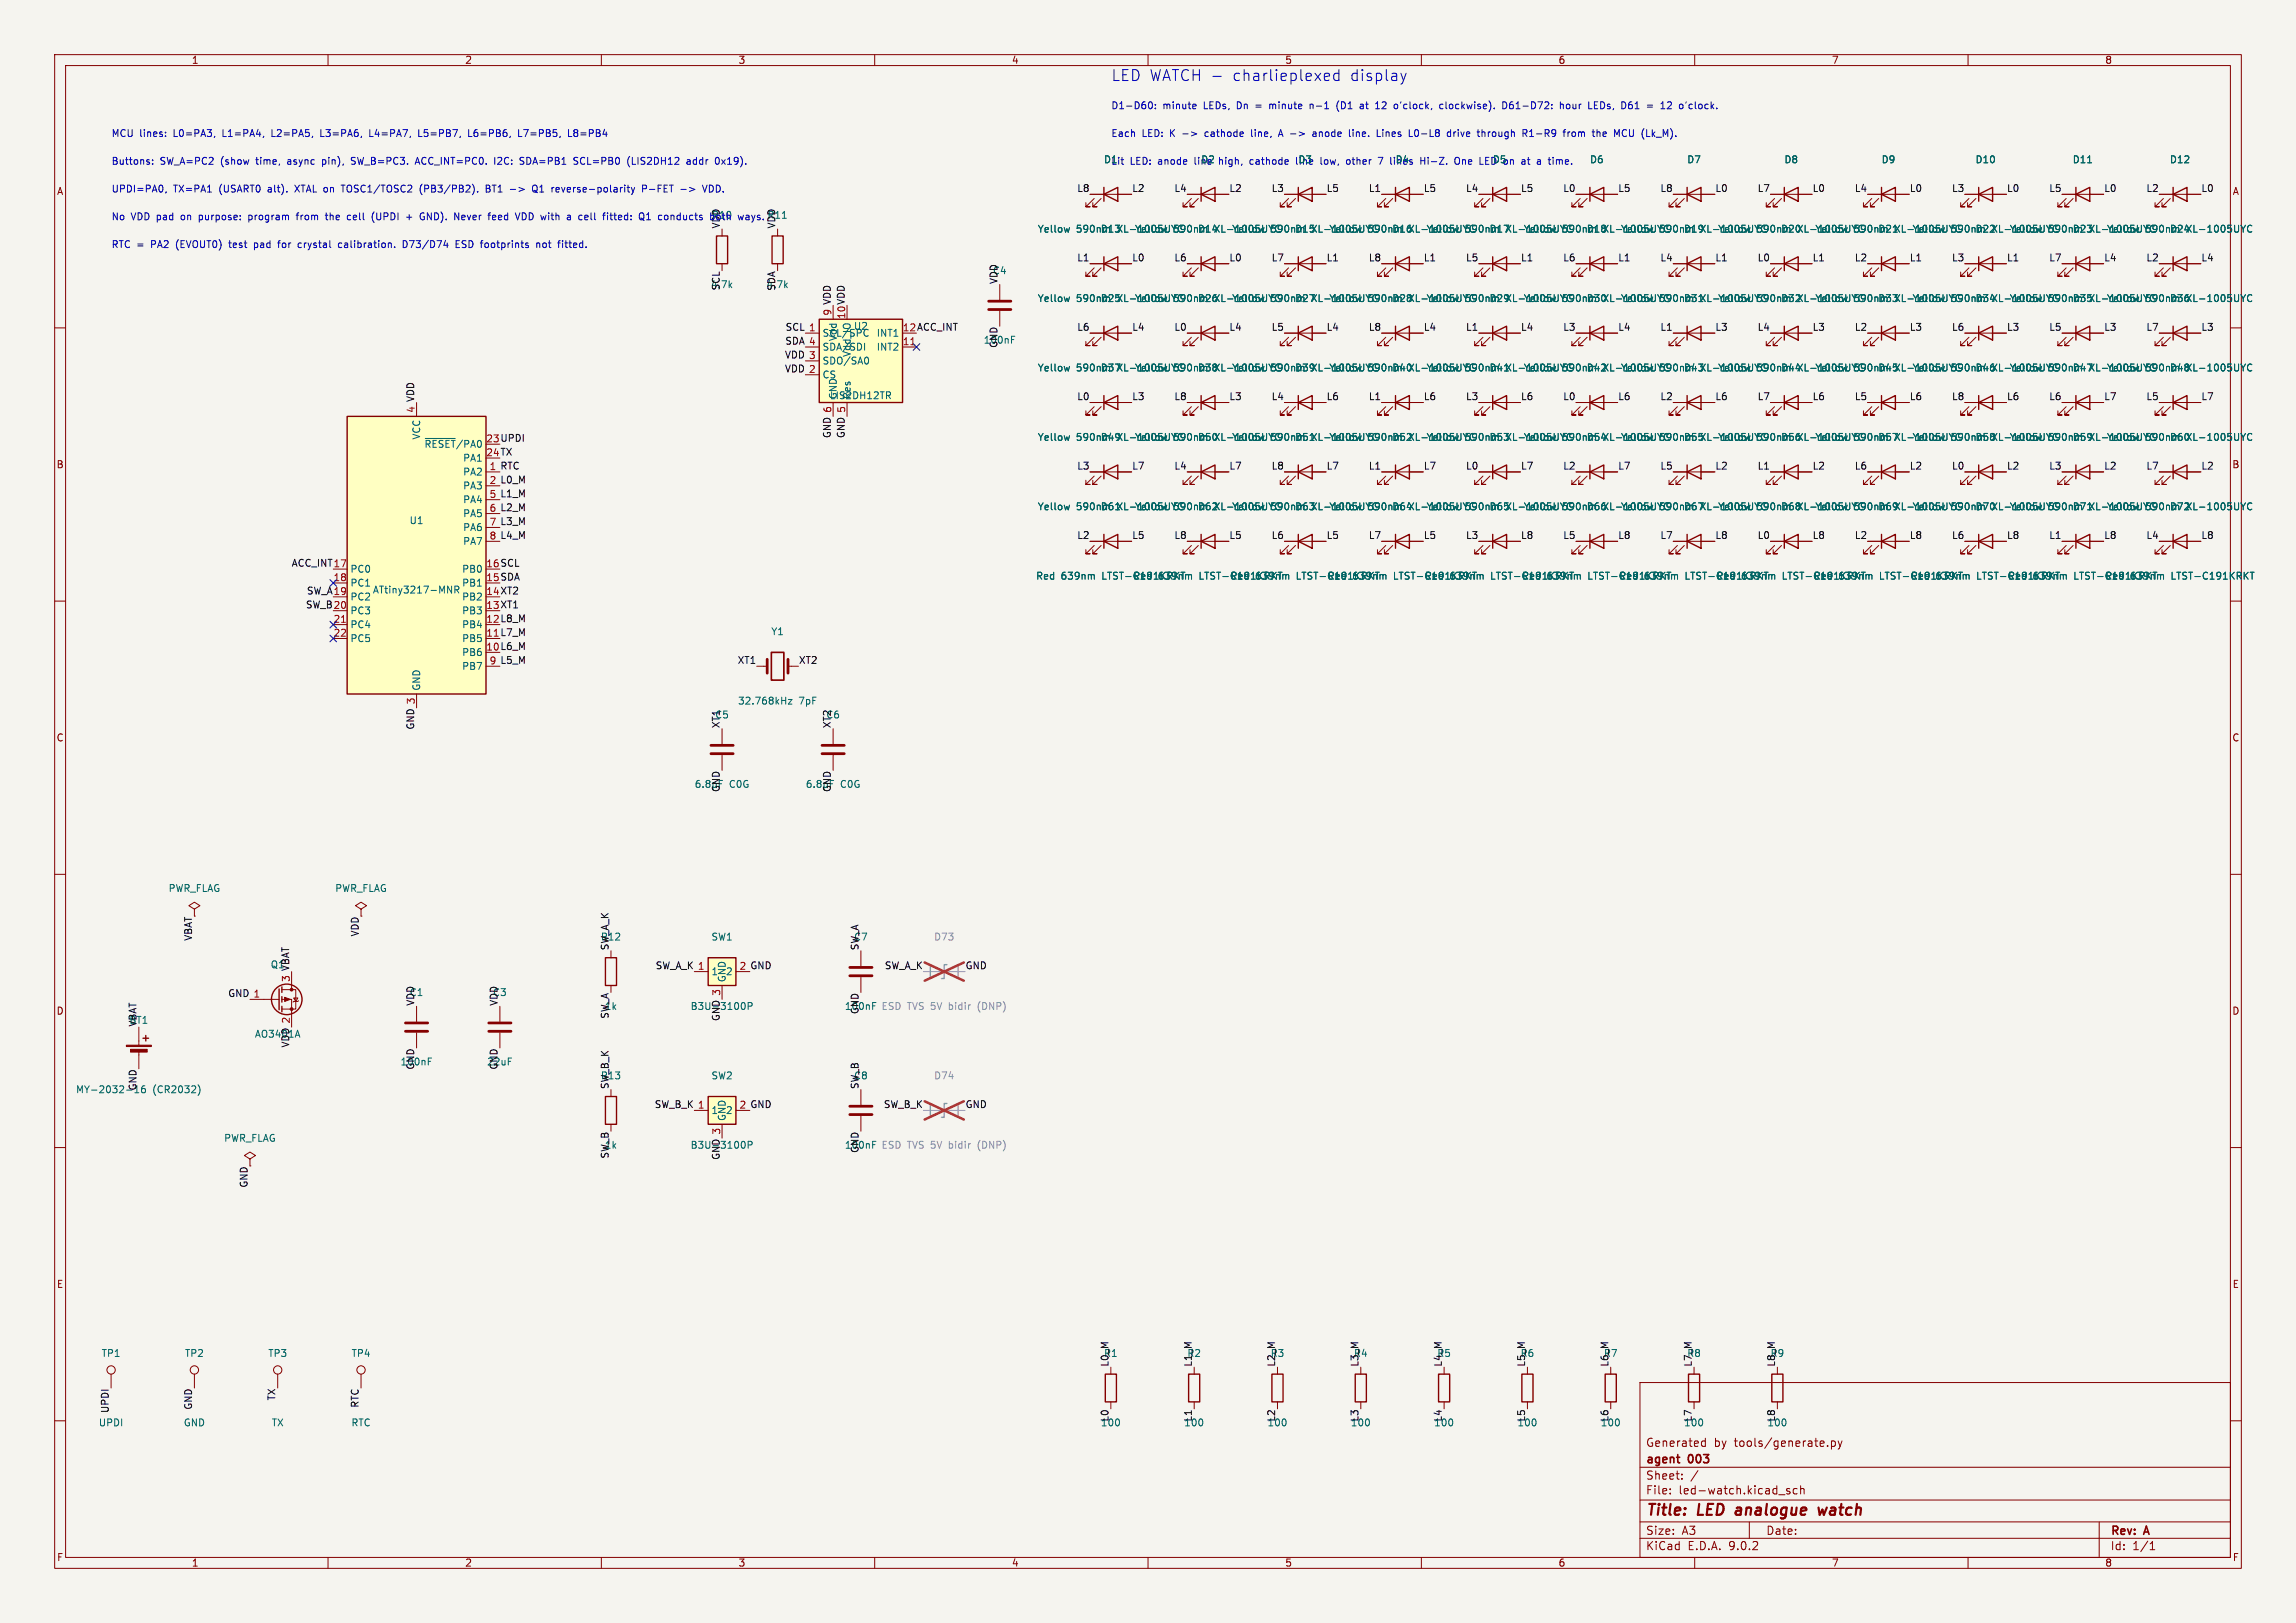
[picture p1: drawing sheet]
<svg xmlns="http://www.w3.org/2000/svg" width="420mm" height="297mm" viewBox="0 0 420 297" stroke-linecap="round" stroke-linejoin="round" font-family="sans-serif">
<defs><g id="words">
<g font-size="2.8" fill="#0000c2">
<text x="203.2" y="15">LED WATCH -</text>
<text x="225.5" y="15">charlieplexed</text>
<text x="247" y="15">display</text>
</g>
<g font-size="2.8" fill="#840000">
<text x="301" y="277.9">Title:</text>
<text x="310.6" y="277.9">LED</text>
<text x="318.4" y="277.9">analogue</text>
<text x="334.3" y="277.9">watch</text>
</g>
<g font-size="2.1" fill="#840000">
<text x="301" y="268.2">agent</text>
<text x="301" y="265">Generated</text>
<text x="308.9" y="268.2">003</text>
<text x="313.5" y="265">by</text>
<text x="317.3" y="265">tools/generate.py</text>
<text x="301" y="273.7">File:</text>
<text x="301" y="271">Sheet:</text>
<text x="307.1" y="273.7">led-watch.kicad_sch</text>
<text x="301" y="281.1">Size:</text>
<text x="307.6" y="281.1">A3</text>
<text x="323" y="281.1">Date:</text>
<text x="386" y="281.3">Rev:</text>
<text x="392.4" y="281.3">A</text>
<text x="301" y="283.9">KiCad</text>
<text x="308.7" y="283.9">E.D.A.</text>
<text x="316.3" y="283.9">9.0.2</text>
<text x="386" y="283.9">Id:</text>
<text x="390.1" y="283.9">1/1</text>
</g>
<g font-size="1.8" fill="#840000">
<text x="35" y="11.9">1</text>
<text x="85" y="11.9">2</text>
<text x="135" y="11.9">3</text>
<text x="185" y="11.9">4</text>
<text x="235" y="11.9">5</text>
<text x="285" y="11.9">6</text>
<text x="335" y="11.9">7</text>
<text x="385" y="11.9">8</text>
<text x="10.3" y="35.9">A</text>
<text x="408.3" y="35.9">A</text>
<text x="10.3" y="85.9">B</text>
<text x="408.2" y="85.9">B</text>
<text x="10.3" y="135.9">C</text>
<text x="408.2" y="135.9">C</text>
<text x="10.3" y="185.9">D</text>
<text x="408.2" y="185.9">D</text>
<text x="10.3" y="235.9">E</text>
<text x="408.3" y="235.9">E</text>
<text x="10.3" y="285.9">F</text>
<text x="35" y="286.9">1</text>
<text x="85" y="286.9">2</text>
<text x="135" y="286.9">3</text>
<text x="185" y="286.9">4</text>
<text x="235" y="286.9">5</text>
<text x="285" y="286.9">6</text>
<text x="335" y="286.9">7</text>
<text x="385" y="286.9">8</text>
<text x="408.3" y="285.9">F</text>
</g>
<g font-size="1.8" fill="#0000c2">
<text x="203.2" y="20.1">D1-D60:</text>
<text x="212.7" y="20.1">minute</text>
<text x="220.3" y="20.1">LEDs,</text>
<text x="226.5" y="20.1">Dn</text>
<text x="230.1" y="20.1">=</text>
<text x="232.9" y="20.1">minute</text>
<text x="240.5" y="20.1">n-1</text>
<text x="245.6" y="20.1">(D1</text>
<text x="250.1" y="20.1">at</text>
<text x="253.1" y="20.1">12</text>
<text x="256.7" y="20.1">o'clock,</text>
<text x="265.2" y="20.1">clockwise).</text>
<text x="276.9" y="20.1">D61-D72:</text>
<text x="287.7" y="20.1">hour</text>
<text x="293.1" y="20.1">LEDs,</text>
<text x="299.3" y="20.1">D61</text>
<text x="304.2" y="20.1">=</text>
<text x="306.9" y="20.1">12</text>
<text x="310.5" y="20.1">o'clock.</text>
<text x="20.3" y="25.2">MCU lines:</text>
<text x="31.9" y="25.2">L0=PA3,</text>
<text x="41" y="25.2">L1=PA4,</text>
<text x="50.2" y="25.2">L2=PA5,</text>
<text x="59.3" y="25.2">L3=PA6,</text>
<text x="68.5" y="25.2">L4=PA7,</text>
<text x="77.6" y="25.2">L5=PB7,</text>
<text x="87" y="25.2">L6=PB6,</text>
<text x="96.3" y="25.2">L7=PB5,</text>
<text x="105.6" y="25.2">L8=PB4</text>
<text x="203.2" y="25.2">Each</text>
<text x="208.9" y="25.2">LED:</text>
<text x="214.1" y="25.2">K</text>
<text x="220.9" y="25.2">cathode</text>
<text x="229.6" y="25.2">line,</text>
<text x="234.8" y="25.2">A -&gt;</text>
<text x="241.4" y="25.2">anode</text>
<text x="248.3" y="25.2">line.</text>
<text x="253.6" y="25.2">Lines</text>
<text x="259.6" y="25.2">L0-L8</text>
<text x="266.8" y="25.2">drive</text>
<text x="272.6" y="25.2">through</text>
<text x="281" y="25.2">R1-R9</text>
<text x="288.7" y="25.2">from</text>
<text x="294.3" y="25.2">the</text>
<text x="298.4" y="25.2">MCU (Lk_M).</text>
<text x="20.3" y="35.3">UPDI=PA0,</text>
<text x="20.3" y="30.2">Buttons:</text>
<text x="29.3" y="30.2">SW_A=PC2</text>
<text x="31.7" y="35.3">TX=PA1</text>
<text x="40.2" y="35.3">(USART0</text>
<text x="40.5" y="30.2">(show</text>
<text x="47.2" y="30.2">time,</text>
<text x="49.3" y="35.3">alt).</text>
<text x="53.1" y="30.2">async</text>
<text x="54.5" y="35.3">XTAL on</text>
<text x="59.6" y="30.2">pin),</text>
<text x="63.4" y="35.3">TOSC1/TOSC2</text>
<text x="65.1" y="30.2">SW_B=PC3.</text>
<text x="77.1" y="30.2">ACC_INT=PC0.</text>
<text x="77.9" y="35.3">(PB3/PB2).</text>
<text x="90.2" y="35.3">BT1</text>
<text x="91.7" y="30.2">I2C:</text>
<text x="94.8" y="35.3">-&gt;</text>
<text x="96.6" y="30.2">SDA=PB1</text>
<text x="99.1" y="35.3">Q1</text>
<text x="102.8" y="35.3">reverse-polarity</text>
<text x="106.7" y="30.2">SCL=PB0</text>
<text x="116.7" y="30.2">(LIS2DH12</text>
<text x="119.6" y="35.3">P-FET</text>
<text x="127.7" y="30.2">addr</text>
<text x="131.1" y="35.3">VDD.</text>
<text x="133.1" y="30.2">0x19).</text>
<text x="206.7" y="30.2">LED:</text>
<text x="212" y="30.2">anode</text>
<text x="218.8" y="30.2">line</text>
<text x="223.5" y="30.2">high,</text>
<text x="229.3" y="30.2">cathode</text>
<text x="242.7" y="30.2">low,</text>
<text x="247.6" y="30.2">other</text>
<text x="253.7" y="30.2">7 D4</text>
<text x="256" y="30.2">lines</text>
<text x="261.7" y="30.2">Hi-Z.</text>
<text x="268.2" y="30.2">One</text>
<text x="273" y="30.2">LED on</text>
<text x="281.1" y="30.2">at</text>
<text x="284.1" y="30.2">a</text>
<text x="286.4" y="30.2">time. D6</text>
<text x="20.3" y="40.4">No</text>
<text x="24" y="40.4">VDD pad</text>
<text x="33.4" y="40.4">on</text>
<text x="36.9" y="40.4">purpose:</text>
<text x="46.1" y="40.4">program</text>
<text x="55.2" y="40.4">from</text>
<text x="60.7" y="40.4">the</text>
<text x="64.8" y="40.4">cell</text>
<text x="69.5" y="40.4">(UPDI</text>
<text x="76" y="40.4">+</text>
<text x="78.7" y="40.4">GND).</text>
<text x="85.2" y="40.4">Never</text>
<text x="91.7" y="40.4">feed</text>
<text x="96.9" y="40.4">VDD with</text>
<text x="106.7" y="40.4">a</text>
<text x="109" y="40.4">cell</text>
<text x="113.7" y="40.4">fitted:</text>
<text x="120.5" y="40.4">Q1</text>
<text x="124.2" y="40.4">conducts</text>
<text x="130.1" y="40.2">R10 both</text>
<text x="131.7" y="41.9" transform="rotate(-90 131.7 41.9)">VDD</text>
<text x="139.2" y="40.4">ways.</text>
<text x="20.3" y="45.5">RTC =</text>
<text x="27.7" y="45.5">PA2</text>
<text x="32.5" y="45.5">(EVOUT0)</text>
<text x="42.4" y="45.5">test</text>
<text x="47.2" y="45.5">pad</text>
<text x="51.8" y="45.5">for</text>
<text x="55.6" y="45.5">crystal</text>
<text x="63.2" y="45.5">calibration.</text>
<text x="75.2" y="45.5">D73/D74</text>
<text x="85.1" y="45.5">ESD footprints</text>
<text x="100.2" y="45.5">not</text>
<text x="104.4" y="45.5">fitted.</text>
</g>
<g font-size="1.8" fill="#0f0f0f">
<text x="196.9" y="35.2">L8</text>
<text x="207" y="35.2">L2</text>
<text x="214.7" y="35.2">L4</text>
<text x="224.8" y="35.2">L2</text>
<text x="232.5" y="35.2">L3</text>
<text x="242.6" y="35.2">L5</text>
<text x="250.3" y="35.2">L1</text>
<text x="260.3" y="35.2">L5</text>
<text x="268.1" y="35.2">L4</text>
<text x="278.1" y="35.2">L5</text>
<text x="285.8" y="35.2">L0</text>
<text x="295.9" y="35.2">L5</text>
<text x="303.6" y="35.2">L8</text>
<text x="313.7" y="35.2">L0</text>
<text x="321.4" y="35.2">L7</text>
<text x="331.5" y="35.2">L0</text>
<text x="339.2" y="35.2">L4</text>
<text x="349.2" y="35.2">L0</text>
<text x="357" y="35.2">L3</text>
<text x="367" y="35.2">L0</text>
<text x="374.7" y="35.2">L5</text>
<text x="384.8" y="35.2">L0</text>
<text x="392.5" y="35.2">L2</text>
<text x="402.6" y="35.2">L0</text>
<text x="140.3" y="40.2">R11</text>
<text x="141.9" y="41.9" transform="rotate(-90 141.9 41.9)">VDD</text>
<text x="196.9" y="47.9">L1</text>
<text x="207" y="47.9">L0</text>
<text x="214.7" y="47.9">L6</text>
<text x="224.8" y="47.9">L0</text>
<text x="232.5" y="47.9">L7</text>
<text x="242.6" y="47.9">L1</text>
<text x="250.3" y="47.9">L8</text>
<text x="260.3" y="47.9">L1</text>
<text x="268.1" y="47.9">L5</text>
<text x="278.1" y="47.9">L1</text>
<text x="285.8" y="47.9">L6</text>
<text x="295.9" y="47.9">L1</text>
<text x="303.6" y="47.9">L4</text>
<text x="313.7" y="47.9">L1</text>
<text x="321.4" y="47.9">L0</text>
<text x="331.5" y="47.9">L1</text>
<text x="339.2" y="47.9">L2</text>
<text x="349.2" y="47.9">L1</text>
<text x="357" y="47.9">L3</text>
<text x="367" y="47.9">L1</text>
<text x="374.7" y="47.9">L7</text>
<text x="384.8" y="47.9">L4</text>
<text x="392.5" y="47.9">L2</text>
<text x="402.6" y="47.9">L4</text>
<text x="130" y="52.9">4.7k</text>
<text x="131.7" y="53.2" transform="rotate(-90 131.7 53.2)">SCL</text>
<text x="140.1" y="52.9">4.7k</text>
<text x="141.9" y="53.3" transform="rotate(-90 141.9 53.3)">SDA</text>
<text x="181.5" y="50.4">C4</text>
<text x="182.5" y="52.1" transform="rotate(-90 182.5 52.1)">VDD</text>
<text x="152.1" y="57.9" transform="rotate(-90 152.1 57.9)">9 VDD</text>
<text x="154.7" y="58.5" transform="rotate(-90 154.7 58.5)">10 VDD</text>
<text x="143.5" y="65.7">VDD 3</text>
<text x="143.5" y="63.2">SDA 4</text>
<text x="143.6" y="60.6">SCL 1</text>
<text x="165.1" y="60.7">12 ACC_INT</text>
<text x="182.5" y="63.8" transform="rotate(-90 182.5 63.8)">GND</text>
<text x="196.9" y="60.6">L6</text>
<text x="207" y="60.6">L4</text>
<text x="214.7" y="60.6">L0</text>
<text x="224.8" y="60.6">L4</text>
<text x="232.5" y="60.6">L5</text>
<text x="242.6" y="60.6">L4</text>
<text x="250.3" y="60.6">L8</text>
<text x="260.3" y="60.6">L4</text>
<text x="268.1" y="60.6">L1</text>
<text x="278.1" y="60.6">L4</text>
<text x="285.8" y="60.6">L3</text>
<text x="295.9" y="60.6">L4</text>
<text x="303.6" y="60.6">L1</text>
<text x="313.7" y="60.6">L3</text>
<text x="321.4" y="60.6">L4</text>
<text x="331.5" y="60.6">L3</text>
<text x="339.2" y="60.6">L2</text>
<text x="349.2" y="60.6">L3</text>
<text x="357" y="60.6">L6</text>
<text x="367" y="60.6">L3</text>
<text x="374.7" y="60.6">L5</text>
<text x="384.8" y="60.6">L3</text>
<text x="392.5" y="60.6">L7</text>
<text x="402.6" y="60.6">L3</text>
<text x="143.5" y="68.2">VDD 2</text>
<text x="75.9" y="75.6" transform="rotate(-90 75.9 75.6)">4 VDD</text>
<text x="196.9" y="73.3">L0</text>
<text x="207" y="73.3">L3</text>
<text x="214.7" y="73.3">L8</text>
<text x="224.8" y="73.3">L3</text>
<text x="232.5" y="73.3">L4</text>
<text x="242.6" y="73.3">L6</text>
<text x="250.3" y="73.3">L1</text>
<text x="260.3" y="73.3">L6</text>
<text x="268.1" y="73.3">L3</text>
<text x="278.1" y="73.3">L6</text>
<text x="285.8" y="73.3">L0</text>
<text x="295.9" y="73.3">L6</text>
<text x="303.6" y="73.3">L2</text>
<text x="313.7" y="73.3">L6</text>
<text x="321.4" y="73.3">L7</text>
<text x="331.5" y="73.3">L6</text>
<text x="339.2" y="73.3">L5</text>
<text x="349.2" y="73.3">L6</text>
<text x="357" y="73.3">L8</text>
<text x="367" y="73.3">L6</text>
<text x="374.7" y="73.3">L6</text>
<text x="384.8" y="73.3">L7</text>
<text x="392.5" y="73.3">L5</text>
<text x="402.6" y="73.3">L7</text>
<text x="88.9" y="81">23 UPDI</text>
<text x="88.9" y="83.6">24 TX</text>
<text x="152.1" y="80.3" transform="rotate(-90 152.1 80.3)">GND 6</text>
<text x="154.6" y="80.3" transform="rotate(-90 154.6 80.3)">GND 5</text>
<text x="89.5" y="86.1">1 RTC</text>
<text x="89.5" y="88.6">2 L0_M</text>
<text x="196.9" y="86">L3</text>
<text x="207" y="86">L7</text>
<text x="214.7" y="86">L4</text>
<text x="224.8" y="86">L7</text>
<text x="232.5" y="86">L8</text>
<text x="242.6" y="86">L7</text>
<text x="250.3" y="86">L1</text>
<text x="260.3" y="86">L7</text>
<text x="268.1" y="86">L0</text>
<text x="278.1" y="86">L7</text>
<text x="285.8" y="86">L2</text>
<text x="295.9" y="86">L7</text>
<text x="303.6" y="86">L5</text>
<text x="313.7" y="86">L2</text>
<text x="321.4" y="86">L1</text>
<text x="331.5" y="86">L2</text>
<text x="339.2" y="86">L6</text>
<text x="349.2" y="86">L2</text>
<text x="357" y="86">L0</text>
<text x="367" y="86">L2</text>
<text x="374.7" y="86">L3</text>
<text x="384.8" y="86">L2</text>
<text x="392.5" y="86">L7</text>
<text x="402.6" y="86">L2</text>
<text x="89.5" y="91.2">5 L1_M</text>
<text x="89.5" y="93.7">6 L2_M</text>
<text x="89.5" y="96.3">7 L3_M</text>
<text x="89.5" y="98.8">8 L4_M</text>
<text x="196.9" y="98.7">L2</text>
<text x="207" y="98.7">L5</text>
<text x="214.7" y="98.7">L8</text>
<text x="224.8" y="98.7">L5</text>
<text x="232.5" y="98.7">L6</text>
<text x="242.6" y="98.7">L5</text>
<text x="250.3" y="98.7">L7</text>
<text x="260.3" y="98.7">L5</text>
<text x="268.1" y="98.7">L3</text>
<text x="278.1" y="98.7">L8</text>
<text x="285.8" y="98.7">L5</text>
<text x="295.9" y="98.7">L8</text>
<text x="303.6" y="98.7">L7</text>
<text x="313.7" y="98.7">L8</text>
<text x="321.4" y="98.7">L0</text>
<text x="331.5" y="98.7">L8</text>
<text x="339.2" y="98.7">L2</text>
<text x="349.2" y="98.7">L8</text>
<text x="357" y="98.7">L6</text>
<text x="367" y="98.7">L8</text>
<text x="374.7" y="98.7">L1</text>
<text x="384.8" y="98.7">L8</text>
<text x="392.5" y="98.7">L4</text>
<text x="402.6" y="98.7">L8</text>
<text x="53.3" y="103.8">ACC_INT17</text>
<text x="88.9" y="103.9">16 SCL</text>
<text x="88.9" y="106.4">15 SDA</text>
<text x="55.9" y="111.4">SW_B20</text>
<text x="56" y="108.9">SW_A19</text>
<text x="88.9" y="109">14 XT2</text>
<text x="88.9" y="111.5">13 XT1</text>
<text x="88.9" y="114">12 L8_M</text>
<text x="88.9" y="116.6">11 L7_M</text>
<text x="88.9" y="119.1">10 L6_M</text>
<text x="89.5" y="121.7">9 L5_M</text>
<text x="134.8" y="121.6">XT1</text>
<text x="146" y="121.6">XT2</text>
<text x="130.7" y="131.7">C5</text>
<text x="151.1" y="131.7">C6</text>
<text x="75.9" y="133.6" transform="rotate(-90 75.9 133.6)">GND 3</text>
<text x="131.7" y="133.3" transform="rotate(-90 131.7 133.3)">XT1</text>
<text x="152.1" y="133.3" transform="rotate(-90 152.1 133.3)">XT2</text>
<text x="131.7" y="145" transform="rotate(-90 131.7 145)">GND</text>
<text x="152.1" y="145" transform="rotate(-90 152.1 145)">GND</text>
<text x="35.2" y="172.3" transform="rotate(-90 35.2 172.3)">VBAT</text>
<text x="65.7" y="171.5" transform="rotate(-90 65.7 171.5)">VDD</text>
<text x="109.8" y="172.3">R12</text>
<text x="111.4" y="174" transform="rotate(-90 111.4 174)">SW_A_K</text>
<text x="156.1" y="172.3">C7</text>
<text x="157.1" y="174" transform="rotate(-90 157.1 174)">SW_A</text>
<text x="49.4" y="177.4">Q1</text>
<text x="53.1" y="179.8" transform="rotate(-90 53.1 179.8)">3 VBAT</text>
<text x="119.8" y="177.5">SW_A_K 1</text>
<text x="135.2" y="177.5">2 GND</text>
<text x="161.8" y="177.5">SW_A_K</text>
<text x="176.5" y="177.5">GND</text>
<text x="41.6" y="182.5">GND 1</text>
<text x="74.9" y="182.5">C1</text>
<text x="75.9" y="184.1" transform="rotate(-90 75.9 184.1)">VDD</text>
<text x="90.1" y="182.5">C3</text>
<text x="91.1" y="184.1" transform="rotate(-90 91.1 184.1)">VDD</text>
<text x="110.5" y="185">1k</text>
<text x="157.1" y="185.7" transform="rotate(-90 157.1 185.7)">GND</text>
<text x="23.6" y="187.6">BT1</text>
<text x="25.1" y="188" transform="rotate(-90 25.1 188)">VBAT</text>
<text x="53" y="191.8" transform="rotate(-90 53 191.8)">VDD 2</text>
<text x="111.4" y="186.5" transform="rotate(-90 111.4 186.5)">SW_A</text>
<text x="131.7" y="187" transform="rotate(-90 131.7 187)">GND 3</text>
<text x="75.9" y="195.8" transform="rotate(-90 75.9 195.8)">GND</text>
<text x="91.1" y="195.8" transform="rotate(-90 91.1 195.8)">GND</text>
<text x="109.8" y="197.7">R13</text>
<text x="156.1" y="197.7">C8</text>
<text x="25.1" y="199.7" transform="rotate(-90 25.1 199.7)">GND</text>
<text x="111.4" y="199.4" transform="rotate(-90 111.4 199.4)">SW_B_K</text>
<text x="119.7" y="202.9">SW_B_K 1</text>
<text x="135.2" y="202.9">2 GND</text>
<text x="157.1" y="199.4" transform="rotate(-90 157.1 199.4)">SW_B</text>
<text x="161.6" y="202.9">SW_B_K</text>
<text x="176.5" y="202.9">GND</text>
<text x="110.5" y="210.4">1k</text>
<text x="111.4" y="212.1" transform="rotate(-90 111.4 212.1)">SW_B</text>
<text x="131.7" y="212.4" transform="rotate(-90 131.7 212.4)">GND 3</text>
<text x="157.1" y="211.1" transform="rotate(-90 157.1 211.1)">GND</text>
<text x="45.4" y="217.4" transform="rotate(-90 45.4 217.4)">GND</text>
<text x="201.9" y="248.5">R1</text>
<text x="202.9" y="250.2" transform="rotate(-90 202.9 250.2)">L0_M</text>
<text x="217.1" y="248.5">R2</text>
<text x="218.1" y="250.2" transform="rotate(-90 218.1 250.2)">L1_M</text>
<text x="232.3" y="248.5">R3</text>
<text x="233.3" y="250.2" transform="rotate(-90 233.3 250.2)">L2_M</text>
<text x="247.6" y="248.5">R4</text>
<text x="248.6" y="250.2" transform="rotate(-90 248.6 250.2)">L3_M</text>
<text x="262.8" y="248.5">R5</text>
<text x="263.8" y="250.2" transform="rotate(-90 263.8 250.2)">L4_M</text>
<text x="278.1" y="248.5">R6</text>
<text x="279.1" y="250.2" transform="rotate(-90 279.1 250.2)">L5_M</text>
<text x="293.3" y="248.5">R7</text>
<text x="294.3" y="250.2" transform="rotate(-90 294.3 250.2)">L6_M</text>
<text x="308.5" y="248.5">R8</text>
<text x="309.5" y="250.2" transform="rotate(-90 309.5 250.2)">L7_M</text>
<text x="323.8" y="248.5">R9</text>
<text x="324.8" y="250.2" transform="rotate(-90 324.8 250.2)">L8_M</text>
<text x="50.5" y="256.4" transform="rotate(-90 50.5 256.4)">TX</text>
<text x="65.7" y="257.7" transform="rotate(-90 65.7 257.7)">RTC</text>
<text x="20" y="258.7" transform="rotate(-90 20 258.7)">UPDI</text>
<text x="35.2" y="258.1" transform="rotate(-90 35.2 258.1)">GND</text>
<text x="202.9" y="260.3" transform="rotate(-90 202.9 260.3)">L0</text>
<text x="218.1" y="260.3" transform="rotate(-90 218.1 260.3)">L1</text>
<text x="233.3" y="260.3" transform="rotate(-90 233.3 260.3)">L2</text>
<text x="248.6" y="260.3" transform="rotate(-90 248.6 260.3)">L3</text>
<text x="263.8" y="260.3" transform="rotate(-90 263.8 260.3)">L4</text>
<text x="279.1" y="260.3" transform="rotate(-90 279.1 260.3)">L5</text>
<text x="294.3" y="260.3" transform="rotate(-90 294.3 260.3)">L6</text>
<text x="309.5" y="260.3" transform="rotate(-90 309.5 260.3)">L7</text>
<text x="324.8" y="260.3" transform="rotate(-90 324.8 260.3)">L8</text>
</g>
<g font-size="1.8" fill="#006464">
<text x="201.9" y="30.1">D1</text>
<text x="203.2" y="30.2">Lit</text>
<text x="219.6" y="30.1">D2</text>
<text x="237.4" y="30.1">D3</text>
<text x="255.2" y="30.1">D4</text>
<text x="273" y="30.1">D5</text>
<text x="290.8" y="30.1">D6</text>
<text x="308.5" y="30.1">D7</text>
<text x="326.3" y="30.1">D8</text>
<text x="344.1" y="30.1">D9</text>
<text x="361.3" y="30.1">D10</text>
<text x="379.1" y="30.1">D11</text>
<text x="396.8" y="30.1">D12</text>
<text x="189.7" y="42.8">Yellow</text>
<text x="196.9" y="42.8">590nm</text>
<text x="201.3" y="42.8">D13XL-1005UYC590nm</text>
<text x="207.5" y="42.8">Yellow</text>
<text x="219" y="42.8">D14XL-1005UYC590nm</text>
<text x="225.3" y="42.8">Yellow</text>
<text x="236.8" y="42.8">D15XL-1005UYC590nm</text>
<text x="243.1" y="42.8">Yellow</text>
<text x="254.6" y="42.8">D16XL-1005UYC590nm</text>
<text x="260.9" y="42.8">Yellow</text>
<text x="272.4" y="42.8">D17XL-1005UYC590nm</text>
<text x="278.6" y="42.8">Yellow</text>
<text x="290.2" y="42.8">D18XL-1005UYC590nm</text>
<text x="296.4" y="42.8">Yellow</text>
<text x="307.9" y="42.8">D19XL-1005UYC590nm</text>
<text x="314.2" y="42.8">Yellow</text>
<text x="325.7" y="42.8">D20XL-1005UYC590nm</text>
<text x="332" y="42.8">Yellow</text>
<text x="343.5" y="42.8">D21XL-1005UYC590nm</text>
<text x="349.8" y="42.8">Yellow</text>
<text x="361.3" y="42.8">D22XL-1005UYC590nm</text>
<text x="367.5" y="42.8">Yellow</text>
<text x="379.1" y="42.8">D23XL-1005UYC590nm</text>
<text x="385.3" y="42.8">Yellow</text>
<text x="396.8" y="42.8">D24XL-1005UYC</text>
<text x="189.7" y="55.5">Yellow</text>
<text x="196.9" y="55.5">590nm</text>
<text x="201.3" y="55.5">D25XL-1005UYC590nm</text>
<text x="207.5" y="55.5">Yellow</text>
<text x="219" y="55.5">D26XL-1005UYC590nm</text>
<text x="225.3" y="55.5">Yellow</text>
<text x="236.8" y="55.5">D27XL-1005UYC590nm</text>
<text x="243.1" y="55.5">Yellow</text>
<text x="254.6" y="55.5">D28XL-1005UYC590nm</text>
<text x="260.9" y="55.5">Yellow</text>
<text x="272.4" y="55.5">D29XL-1005UYC590nm</text>
<text x="278.6" y="55.5">Yellow</text>
<text x="290.2" y="55.5">D30XL-1005UYC590nm</text>
<text x="296.4" y="55.5">Yellow</text>
<text x="307.9" y="55.5">D31XL-1005UYC590nm</text>
<text x="314.2" y="55.5">Yellow</text>
<text x="325.7" y="55.5">D32XL-1005UYC590nm</text>
<text x="332" y="55.5">Yellow</text>
<text x="343.5" y="55.5">D33XL-1005UYC590nm</text>
<text x="349.8" y="55.5">Yellow</text>
<text x="361.3" y="55.5">D34XL-1005UYC590nm</text>
<text x="367.5" y="55.5">Yellow</text>
<text x="379.1" y="55.5">D35XL-1005UYC590nm</text>
<text x="385.3" y="55.5">Yellow</text>
<text x="396.8" y="55.5">D36XL-1005UYC</text>
<text x="150.4" y="61.8">SCL/SPC</text>
<text x="150.4" y="64.4">SDA/SDI</text>
<text x="153.3" y="62.5" transform="rotate(-90 153.3 62.5)">Vdd</text>
<text x="155.8" y="65.4" transform="rotate(-90 155.8 65.4)">Vdd_IO</text>
<text x="156.1" y="60.6">U2</text>
<text x="160.3" y="61.8">INT1</text>
<text x="160.3" y="64.4">INT2</text>
<text x="179.8" y="63.1">100nF</text>
<text x="150.4" y="66.9">SDO/SA0</text>
<text x="150.4" y="69.4">CS</text>
<text x="189.7" y="68.2">Yellow</text>
<text x="196.9" y="68.2">590nm</text>
<text x="201.3" y="68.2">D37XL-1005UYC590nm</text>
<text x="207.5" y="68.2">Yellow</text>
<text x="219" y="68.2">D38XL-1005UYC590nm</text>
<text x="225.3" y="68.2">Yellow</text>
<text x="236.8" y="68.2">D39XL-1005UYC590nm</text>
<text x="243.1" y="68.2">Yellow</text>
<text x="254.6" y="68.2">D40XL-1005UYC590nm</text>
<text x="260.9" y="68.2">Yellow</text>
<text x="272.4" y="68.2">D41XL-1005UYC590nm</text>
<text x="278.6" y="68.2">Yellow</text>
<text x="290.2" y="68.2">D42XL-1005UYC590nm</text>
<text x="296.4" y="68.2">Yellow</text>
<text x="307.9" y="68.2">D43XL-1005UYC590nm</text>
<text x="314.2" y="68.2">Yellow</text>
<text x="325.7" y="68.2">D44XL-1005UYC590nm</text>
<text x="332" y="68.2">Yellow</text>
<text x="343.5" y="68.2">D45XL-1005UYC590nm</text>
<text x="349.8" y="68.2">Yellow</text>
<text x="361.3" y="68.2">D46XL-1005UYC590nm</text>
<text x="367.5" y="68.2">Yellow</text>
<text x="379.1" y="68.2">D47XL-1005UYC590nm</text>
<text x="385.3" y="68.2">Yellow</text>
<text x="396.8" y="68.2">D48XL-1005UYC</text>
<text x="151.7" y="73.3">LIS2DH12TR</text>
<text x="153.3" y="73.2" transform="rotate(-90 153.3 73.2)">GND</text>
<text x="155.8" y="73.2" transform="rotate(-90 155.8 73.2)">Res</text>
<text x="77.1" y="80.5" transform="rotate(-90 77.1 80.5)">VCC</text>
<text x="77.5" y="82.1">~{RESET}/PA0</text>
<text x="189.7" y="80.9">Yellow</text>
<text x="196.9" y="80.9">590nm</text>
<text x="201.3" y="80.9">D49XL-1005UYC590nm</text>
<text x="207.5" y="80.9">Yellow</text>
<text x="219" y="80.9">D50XL-1005UYC590nm</text>
<text x="225.3" y="80.9">Yellow</text>
<text x="236.8" y="80.9">D51XL-1005UYC590nm</text>
<text x="243.1" y="80.9">Yellow</text>
<text x="254.6" y="80.9">D52XL-1005UYC590nm</text>
<text x="260.9" y="80.9">Yellow</text>
<text x="272.4" y="80.9">D53XL-1005UYC590nm</text>
<text x="278.6" y="80.9">Yellow</text>
<text x="290.2" y="80.9">D54XL-1005UYC590nm</text>
<text x="296.4" y="80.9">Yellow</text>
<text x="307.9" y="80.9">D55XL-1005UYC590nm</text>
<text x="314.2" y="80.9">Yellow</text>
<text x="325.7" y="80.9">D56XL-1005UYC590nm</text>
<text x="332" y="80.9">Yellow</text>
<text x="343.5" y="80.9">D57XL-1005UYC590nm</text>
<text x="349.8" y="80.9">Yellow</text>
<text x="361.3" y="80.9">D58XL-1005UYC590nm</text>
<text x="367.5" y="80.9">Yellow</text>
<text x="379.1" y="80.9">D59XL-1005UYC590nm</text>
<text x="385.3" y="80.9">Yellow</text>
<text x="396.8" y="80.9">D60XL-1005UYC</text>
<text x="84.6" y="84.7">PA1</text>
<text x="84.6" y="87.2">PA2</text>
<text x="84.6" y="89.8">PA3</text>
<text x="84.6" y="92.3">PA4</text>
<text x="84.6" y="94.8">PA5</text>
<text x="189.7" y="93.6">Yellow</text>
<text x="196.9" y="93.6">590nm</text>
<text x="201.3" y="93.6">D61XL-1005UYC590nm</text>
<text x="207.5" y="93.6">Yellow</text>
<text x="219" y="93.6">D62XL-1005UYC590nm</text>
<text x="225.3" y="93.6">Yellow</text>
<text x="236.8" y="93.6">D63XL-1005UYC590nm</text>
<text x="243.1" y="93.6">Yellow</text>
<text x="254.6" y="93.6">D64XL-1005UYC590nm</text>
<text x="260.9" y="93.6">Yellow</text>
<text x="272.4" y="93.6">D65XL-1005UYC590nm</text>
<text x="278.6" y="93.6">Yellow</text>
<text x="290.2" y="93.6">D66XL-1005UYC590nm</text>
<text x="296.4" y="93.6">Yellow</text>
<text x="307.9" y="93.6">D67XL-1005UYC590nm</text>
<text x="314.2" y="93.6">Yellow</text>
<text x="325.7" y="93.6">D68XL-1005UYC590nm</text>
<text x="332" y="93.6">Yellow</text>
<text x="343.5" y="93.6">D69XL-1005UYC590nm</text>
<text x="349.8" y="93.6">Yellow</text>
<text x="361.3" y="93.6">D70XL-1005UYC590nm</text>
<text x="367.5" y="93.6">Yellow</text>
<text x="379.1" y="93.6">D71XL-1005UYC590nm</text>
<text x="385.3" y="93.6">Yellow</text>
<text x="396.8" y="93.6">D72XL-1005UYC</text>
<text x="74.8" y="96.1">U1</text>
<text x="84.6" y="97.4">PA6</text>
<text x="84.6" y="99.9">PA7</text>
<text x="64" y="105">PC0</text>
<text x="64" y="107.5">PC1</text>
<text x="84.4" y="105">PB0</text>
<text x="84.4" y="107.5">PB1</text>
<text x="189.4" y="106.3">Red</text>
<text x="194.1" y="106.3">639nm</text>
<text x="201.8" y="106.3">LTST-C191KRKT</text>
<text x="207.2" y="106.3">Red</text>
<text x="211.9" y="106.3">639nm</text>
<text x="219.5" y="106.3">LTST-C191KRKT</text>
<text x="225" y="106.3">Red</text>
<text x="229.7" y="106.3">639nm</text>
<text x="237.3" y="106.3">LTST-C191KRKT</text>
<text x="242.8" y="106.3">Red</text>
<text x="247.4" y="106.3">639nm</text>
<text x="255.1" y="106.3">LTST-C191KRKT</text>
<text x="260.6" y="106.3">Red</text>
<text x="265.2" y="106.3">639nm</text>
<text x="272.9" y="106.3">LTST-C191KRKT</text>
<text x="278.3" y="106.3">Red</text>
<text x="283" y="106.3">639nm</text>
<text x="290.7" y="106.3">LTST-C191KRKT</text>
<text x="296.1" y="106.3">Red</text>
<text x="300.8" y="106.3">639nm</text>
<text x="308.4" y="106.3">LTST-C191KRKT</text>
<text x="313.9" y="106.3">Red</text>
<text x="318.6" y="106.3">639nm</text>
<text x="326.2" y="106.3">LTST-C191KRKT</text>
<text x="331.7" y="106.3">Red</text>
<text x="336.3" y="106.3">639nm</text>
<text x="344" y="106.3">LTST-C191KRKT</text>
<text x="349.5" y="106.3">Red</text>
<text x="354.1" y="106.3">639nm</text>
<text x="361.8" y="106.3">LTST-C191KRKT</text>
<text x="367.2" y="106.3">Red</text>
<text x="371.9" y="106.3">639nm</text>
<text x="379.6" y="106.3">LTST-C191KRKT</text>
<text x="385" y="106.3">Red</text>
<text x="389.7" y="106.3">639nm</text>
<text x="397.3" y="106.3">LTST-C191KRKT</text>
<text x="64" y="110.1">PC2</text>
<text x="64" y="112.6">PC3</text>
<text x="68.1" y="108.8">ATtiny3217-MNR</text>
<text x="84.4" y="110.1">PB2</text>
<text x="84.4" y="112.6">PB3</text>
<text x="64" y="115.2">PC4</text>
<text x="64" y="117.7">PC5</text>
<text x="84.4" y="115.2">PB4</text>
<text x="84.4" y="117.7">PB5</text>
<text x="141" y="116.4">Y1</text>
<text x="84.4" y="120.2">PB6</text>
<text x="84.4" y="122.8">PB7</text>
<text x="77.1" y="126.5" transform="rotate(-90 77.1 126.5)">GND</text>
<text x="134.9" y="129.1">32.768kHz</text>
<text x="146.1" y="129.1">7pF</text>
<text x="127" y="144.4">6.8pF</text>
<text x="133.4" y="144.4">C0G</text>
<text x="147.3" y="144.4">6.8pF</text>
<text x="153.7" y="144.4">C0G</text>
<text x="30.7" y="163.4">PWR_FLAG</text>
<text x="61.2" y="163.4">PWR_FLAG</text>
<text x="130" y="172.3">SW1</text>
<text x="130" y="178.7">1</text>
<text x="132.7" y="178.7">2</text>
<text x="132.9" y="179.8" transform="rotate(-90 132.9 179.8)">GND</text>
<text x="126.2" y="185">B3U-3100P</text>
<text x="154.4" y="185">100nF</text>
<text x="46.5" y="190.1">AO3401A</text>
<text x="73.2" y="195.2">100nF</text>
<text x="89" y="195.2">22uF</text>
<text x="130" y="197.7">SW2</text>
<text x="13.8" y="200.3">MY-2032-16</text>
<text x="27.9" y="200.3">(CR2032)</text>
<text x="40.9" y="209.1">PWR_FLAG</text>
<text x="130" y="204.1">1</text>
<text x="132.7" y="204.1">2</text>
<text x="132.9" y="205.2" transform="rotate(-90 132.9 205.2)">GND</text>
<text x="126.2" y="210.4">B3U-3100P</text>
<text x="154.4" y="210.4">100nF</text>
<text x="18.5" y="248.5">TP1</text>
<text x="33.7" y="248.5">TP2</text>
<text x="49" y="248.5">TP3</text>
<text x="64.2" y="248.5">TP4</text>
<text x="18" y="261.2">UPDI</text>
<text x="33.5" y="261.2">GND</text>
<text x="49.6" y="261.2">TX</text>
<text x="64.2" y="261.2">RTC</text>
<text x="201.3" y="261.2">100</text>
<text x="216.5" y="261.2">100</text>
<text x="231.8" y="261.2">100</text>
<text x="247" y="261.2">100</text>
<text x="262.2" y="261.2">100</text>
<text x="277.5" y="261.2">100</text>
<text x="292.7" y="261.2">100</text>
<text x="308" y="261.2">100</text>
<text x="323.2" y="261.2">100</text>
</g>
<g font-size="1.8" fill="#a90000">
<text x="165.1" y="63.2">11</text>
<text x="60.9" y="106.4">18</text>
<text x="60.9" y="114">21</text>
<text x="60.9" y="116.6">22</text>
</g>
<g font-size="1.8" fill="#939391">
<text x="170.8" y="172.3">D73</text>
<text x="161.2" y="185">ESD TVS 5V</text>
<text x="173.9" y="185">bidir</text>
<text x="179.3" y="185">(DNP)</text>
<text x="170.8" y="197.7">D74</text>
<text x="161.2" y="210.4">ESD TVS 5V</text>
<text x="173.9" y="210.4">bidir</text>
<text x="179.3" y="210.4">(DNP)</text>
</g>
</g></defs>
<path d="M0 0h420v297h-420z" fill="#f5f4ef" stroke="#f5f4ef" stroke-width=".18"/>
<g fill="none" stroke="#840000" stroke-width=".18">
<path d="M10 10h400v277h-400zM12 12h396v273h-396zM60 10v2M110 10v2M160 10v2M210 10v2M260 10v2M310 10v2M360 10v2M199.4 35.6h7.6M200.2 36.3l-1.6 1.5h.8h-.8v-.7M201.4 36.3l-1.5 1.5h.8h-.8v-.7"/>
<path d="M10 60h2M395 73.7h7.6M395.7 74.4l-1.5 1.5h.8h-.8v-.7M397 74.4l-1.5 1.5h.7h-.7v-.7M408 60h2M306.1 86.4h7.6M306.1 99.1h7.6M306.8 87.1l-1.5 1.5h.8h-.8v-.7M306.8 99.8l-1.5 1.5h.8h-.8v-.7M308.1 87.1l-1.5 1.5h.7h-.7v-.7M308.1 99.8l-1.5 1.5h.7h-.7v-.7M323.8 86.4h7.7"/>
<path d="M323.8 99.1h7.7M324.6 87.1l-1.5 1.5h.7h-.7v-.7M324.6 99.8l-1.5 1.5h.7h-.7v-.7M325.9 87.1l-1.5 1.5h.7h-.7v-.7M325.9 99.8l-1.5 1.5h.7h-.7v-.7M10 110h2M408 110h2M10 160h2M408 160h2M35.6 166.4l1-.7-1-.6-1.1 .6 1.1 .7v1.2M25.4 188v3.3M25.4 192.3v3.3"/>
<path d="M111.8 199.4v1.3M10 210h2M45.7 212.1l1-.6-1-.7-1 .7 1 .6v1.3M111.8 205.7v1.3M408 210h2M264.2 250.2v1.3M264.2 256.5v1.3M279.4 250.2v1.3M279.4 256.5v1.3M300 253h108v32h-108zM325.1 250.2v1.3M325.1 256.5v1.3"/>
<path d="M10 260h2M300 278.5h108M300 274.5h108M300 268.5h108M305.5 273.2v.2M305.5 272.5v.1M307.7 270.5v.2M307.7 269.8v.1M310.6 269.1l-1.3 1.9M311.4 264.6h.5M311.4 263.8h.5M311.9 263.2v1.5"/>
<path d="M320 278.5v3M325.4 273.5h1.1M327.4 272.5l-.4-.1-.2 .2 .1 .2 .5 .2v.3h-.6M328.7 272.5l-.4-.1-.3 .3v.4l.2 .2h.5M329.4 272.5l.2-.1 .3 .1 .1 .9M329.4 271.9v1.5M334.3 264.5v.2M335 263.8l.4-.1 .3 .3v.4l-.1 .2h-.6M335 263.7v1.5M336.2 263.7l.4 1M336.6 264.7l-.4 .5M336.9 263.7l-.3 1"/>
<path d="M384 278.5v6.5M408 260h2M60 285v2M110 285v2M160 285v2M210 285v2M260 285v2M300 281.5h108M310 285v2M360 285v2M393.3 283.6h.9M393.3 282.5l.4-.4v1.5"/>
</g>
<path d="M317.6 276.5l-.1 .4 .2 .3M332.6 275.9l.3 1.3 .5-.9 .2 .9 .6-1.3" fill="none" stroke="#840000" stroke-width=".4"/>
<path d="M306.7 266.7h.6M307.1 267.7h.2" fill="none" stroke="#840000" stroke-width=".3"/>
<g fill="none" stroke="#840000" stroke-width=".25">
<path d="M201.9 35.6l2.6-1.3v2.5zM201.9 34.3v2.5M397.5 73.7l2.5-1.3v2.5zM397.5 72.4v2.5M308.6 86.4l2.5-1.3v2.5zM308.6 99.1l2.5-1.3v2.5zM308.6 85.1v2.5M308.6 97.8v2.5M326.4 86.4l2.5-1.3v2.5zM326.4 99.1l2.5-1.3v2.5zM326.4 85.1v2.5M326.4 97.8v2.5"/>
<path d="M26.2 190h1M26.7 189.5v1M110.7 200.7h2.1v5h-2.1zM263.1 251.5h2.1v5h-2.1zM278.4 251.5h2v5h-2zM324.1 251.5h2v5h-2z"/>
</g>
<path d="M195.6 41.6l-.2 .9M411.9 79.4a.6 .6 0 0 0-.8 .5 .6 .6 0 0 0 .6 .7l.2-.1M306.7 105.1l.2 .2v.7M324.5 105.1l.1 .2v.7M26.5 198.7l-.4 .1a.86 .86 0 0 0 0 1.2l.4-.2 .1-.4-.2-.2h-.3l-.2 .2M36.2 198.5a1.46 1.46 0 0 1 0 2" fill="none" stroke="#006464" stroke-width=".18"/>
<g fill="#840000" stroke="#840000" stroke-width=".18">
<path d="M23.1 191.3h4.6v.2h-4.6z"/>
<path d="M23.9 192h3v.5h-3z"/>
</g>
<path d="M129.5 200.7h5.1v5h-5.1z" fill="#ffffc2"/>
<path d="M110.7 175.3h2.1v5h-2.1zM129.5 200.7h5.1v5h-5.1zM293.6 251.5h2.1v5h-2.1zM308.9 251.5h2v5h-2z" fill="none" stroke="#840000" stroke-width=".25"/>
<path d="M111.8 174v1.3M111.8 180.3v1.3M127 203.2h2.5M132.1 205.7v2.6M294.6 250.2v1.3M294.6 256.5v1.3M309.9 250.2v1.3M309.9 256.5v1.3" fill="none" stroke="#840000" stroke-width=".18"/>
<path d="M135.9 208.9a.68 .68 0 0 1 .4 .6 .68 .68 0 0 1-.4 .6M136.9 209.5h.6l.1-.2-.1-.3-.6-.1v1.2" fill="none" stroke="#006464" stroke-width=".18"/>
<path d="M129.5 175.3h5.1v5h-5.1z" fill="#ffffc2"/>
<g fill="none" stroke="#840000" stroke-width=".25">
<path d="M219.7 35.6l2.5-1.3v2.5zM219.7 34.3v2.5M255.3 35.6l2.5-1.3v2.5zM255.3 34.3v2.5M290.8 35.6l2.6-1.3v2.5zM290.8 34.3v2.5M308.6 35.6l2.5-1.3v2.5zM308.6 34.3v2.5M326.4 35.6l2.5-1.3v2.5zM326.4 34.3v2.5M344.2 35.6l2.5-1.3v2.5zM344.2 34.3v2.5"/>
<path d="M379.7 35.6l2.6-1.3v2.5zM379.7 34.3v2.5M201.9 48.3l2.6-1.3v2.5zM201.9 47v2.5M201.9 59.7v2.5M219.7 48.3l2.5-1.3v2.5zM219.7 47v2.5M255.3 48.3l2.5-1.3v2.5zM255.3 47v2.5M290.8 48.3l2.6-1.3v2.5zM290.8 47v2.5M290.8 59.7v2.5"/>
<path d="M308.6 48.3l2.5-1.3v2.5zM308.6 47v2.5M308.6 59.7v2.5M326.4 48.3l2.5-1.3v2.5zM326.4 47v2.5M326.4 59.7v2.5M344.2 48.3l2.5-1.3v2.5zM344.2 47v2.5M344.2 59.7v2.5M201.9 61l2.6-1.3v2.5zM201.9 73.7l2.6-1.3v2.5zM201.9 72.4v2.5"/>
<path d="M237.5 73.7l2.5-1.3v2.5zM237.5 72.4v2.5M290.8 61l2.6-1.3v2.5zM308.6 61l2.5-1.3v2.5zM308.6 73.7l2.5-1.3v2.5zM308.6 72.4v2.5M326.4 61l2.5-1.3v2.5zM326.4 73.7l2.5-1.3v2.5zM326.4 72.4v2.5M344.2 73.7l2.5-1.3v2.5zM344.2 61l2.5-1.3v2.5zM344.2 72.4v2.5"/>
<path d="M379.7 73.7l2.6-1.3v2.5zM379.7 72.4v2.5M201.9 86.4l2.6-1.3v2.5zM201.9 85.1v2.5M219.7 86.4l2.5-1.3v2.5zM219.7 85.1v2.5M255.3 86.4l2.5-1.3v2.5zM255.3 85.1v2.5M344.2 86.4l2.5-1.3v2.5zM344.2 99.1l2.5-1.3v2.5zM344.2 85.1v2.5M344.2 97.8v2.5"/>
<path d="M361.9 99.1l2.6-1.3v2.5zM361.9 86.4l2.6-1.3v2.5zM361.9 85.1v2.5M361.9 97.8v2.5M379.7 99.1l2.6-1.3v2.5zM379.7 97.8v2.5M397.5 86.4l2.5-1.3v2.5zM397.5 99.1l2.5-1.3v2.5zM397.5 85.1v2.5M397.5 97.8v2.5M129.5 175.3h5.1v5h-5.1zM51.1 181v3.8"/>
<path d="M51.6 180.6v1M51.6 182.4v1M51.6 184.2v1M202.2 251.5h2v5h-2zM217.4 251.5h2.1v5h-2.1zM232.7 251.5h2v5h-2zM247.9 251.5h2v5h-2z"/>
<circle cx="52.5" cy="182.9" r="2.79"/>
</g>
<g fill="none" stroke="#840000" stroke-width=".18">
<path d="M217.2 35.6h7.6M217.9 36.3l-1.5 1.5h.8h-.8v-.7M219.2 36.3l-1.5 1.5h.7h-.7v-.7M252.7 35.6h7.6M253.5 36.3l-1.5 1.5h.7h-.7v-.7M254.8 36.3l-1.6 1.5h.8h-.8v-.7M288.3 35.6h7.6M289.1 36.3l-1.6 1.5h.8h-.8v-.7M290.3 36.3l-1.5 1.5h.8h-.8v-.7M306.1 35.6h7.6M306.8 36.3l-1.5 1.5h.8h-.8v-.7M308.1 36.3l-1.5 1.5h.7h-.7v-.7"/>
<path d="M323.8 35.6h7.7M324.6 36.3l-1.5 1.5h.7h-.7v-.7M325.9 36.3l-1.5 1.5h.7h-.7v-.7M341.6 35.6h7.6M342.4 36.3l-1.5 1.5h.7h-.7v-.7M343.7 36.3l-1.6 1.5h.8h-.8v-.7M377.2 35.6h7.6M378 36.3l-1.6 1.5h.8h-.8v-.7M379.2 36.3l-1.5 1.5h.8h-.8v-.7M199.4 48.3h7.6M200.2 49l-1.6 1.5h.8h-.8v-.7M201.4 49l-1.5 1.5h.8h-.8v-.7"/>
<path d="M217.2 48.3h7.6M217.9 49l-1.5 1.5h.8h-.8v-.7M219.2 49l-1.5 1.5h.7h-.7v-.7M252.7 48.3h7.6M253.5 49l-1.5 1.5h.7h-.7v-.7M254.8 49l-1.6 1.5h.8h-.8v-.7M288.3 48.3h7.6M289.1 49l-1.6 1.5h.8h-.8v-.7M290.3 49l-1.5 1.5h.8h-.8v-.7M306.1 48.3h7.6M306.8 49l-1.5 1.5h.8h-.8v-.7M308.1 49l-1.5 1.5h.7h-.7v-.7"/>
<path d="M323.8 48.3h7.7M324.6 49l-1.5 1.5h.7h-.7v-.7M325.9 49l-1.5 1.5h.7h-.7v-.7M341.6 48.3h7.6M342.4 49l-1.5 1.5h.7h-.7v-.7M343.7 49l-1.6 1.5h.8h-.8v-.7M199.4 73.7h7.6M199.4 61h7.6M200.2 61.7l-1.6 1.5h.8h-.8v-.7M200.2 74.4l-1.6 1.5h.8h-.8v-.7M201.4 61.7l-1.5 1.5h.8h-.8v-.7M201.4 74.4l-1.5 1.5h.8h-.8v-.7"/>
<path d="M234.9 73.7h7.7M235.7 74.4l-1.5 1.5h.7h-.7v-.7M237 74.4l-1.5 1.5h.7h-.7v-.7M288.3 61h7.6M289.1 61.7l-1.6 1.5h.8h-.8v-.7M290.3 61.7l-1.5 1.5h.8h-.8v-.7M306.1 73.7h7.6M306.1 61h7.6M306.8 61.7l-1.5 1.5h.8h-.8v-.7M306.8 74.4l-1.5 1.5h.8h-.8v-.7M308.1 61.7l-1.5 1.5h.7h-.7v-.7M308.1 74.4l-1.5 1.5h.7h-.7v-.7"/>
<path d="M323.8 73.7h7.7M323.8 61h7.7M324.6 61.7l-1.5 1.5h.7h-.7v-.7M324.6 74.4l-1.5 1.5h.7h-.7v-.7M325.9 61.7l-1.5 1.5h.7h-.7v-.7M325.9 74.4l-1.5 1.5h.7h-.7v-.7M341.6 73.7h7.6M341.6 61h7.6M342.4 74.4l-1.5 1.5h.7h-.7v-.7M342.4 61.7l-1.5 1.5h.7h-.7v-.7M343.7 74.4l-1.6 1.5h.8h-.8v-.7M343.7 61.7l-1.6 1.5h.8h-.8v-.7"/>
<path d="M377.2 73.7h7.6M378 74.4l-1.6 1.5h.8h-.8v-.7M379.2 74.4l-1.5 1.5h.8h-.8v-.7M199.4 86.4h7.6M200.2 87.1l-1.6 1.5h.8h-.8v-.7M201.4 87.1l-1.5 1.5h.8h-.8v-.7M217.2 86.4h7.6M217.9 87.1l-1.5 1.5h.8h-.8v-.7M219.2 87.1l-1.5 1.5h.7h-.7v-.7M252.7 86.4h7.6M253.5 87.1l-1.5 1.5h.7h-.7v-.7M254.8 87.1l-1.6 1.5h.8h-.8v-.7"/>
<path d="M341.6 99.1h7.6M341.6 86.4h7.6M342.4 87.1l-1.5 1.5h.7h-.7v-.7M342.4 99.8l-1.5 1.5h.7h-.7v-.7M343.7 87.1l-1.6 1.5h.8h-.8v-.7M343.7 99.8l-1.6 1.5h.8h-.8v-.7M359.4 99.1h7.6M359.4 86.4h7.6M360.2 99.8l-1.6 1.5h.8h-.8v-.7M360.2 87.1l-1.6 1.5h.8h-.8v-.7M361.4 99.8l-1.5 1.5h.8h-.8v-.7M361.4 87.1l-1.5 1.5h.8h-.8v-.7"/>
<path d="M377.2 99.1h7.6M378 99.8l-1.6 1.5h.8h-.8v-.7M379.2 99.8l-1.5 1.5h.8h-.8v-.7M395 99.1h7.6M395 86.4h7.6M395.7 87.1l-1.5 1.5h.8h-.8v-.7M395.7 99.8l-1.5 1.5h.8h-.8v-.7M397 87.1l-1.5 1.5h.7h-.7v-.7M397 99.8l-1.5 1.5h.7h-.7v-.7M53.3 177.8v3.3M66 166.4l1.1-.7-1.1-.6-1 .6 1 .7v1.2M127 177.8h2.5"/>
<path d="M157.5 174v2.8M157.5 178.8v2.8M45.7 182.9h5.4M51.6 181.1h2.5v3.6h-2.5M51.6 182.9h1.7v5.1M53.7 182.6h.8l-.4 .7zM54.6 183.1l-.1 .2h-.8l-.1 .1M76.2 184.2v2.7M76.2 189v2.8M91.4 184.2v2.7M91.4 189v2.8M132.1 180.3v2.6"/>
<path d="M157.5 199.4v2.8M157.5 204.2v2.8M20.3 251.5v2.5M35.6 251.5v2.5M50.8 251.5v2.5M66 251.5v2.5M203.2 250.2v1.3M203.2 256.5v1.3M218.4 250.2v1.3M218.4 256.5v1.3M233.7 250.2v1.3M233.7 256.5v1.3"/>
<path d="M248.9 250.2v1.3M248.9 256.5v1.3"/>
<circle cx="20.3" cy="250.7" r=".76"/>
<circle cx="35.6" cy="250.7" r=".76"/>
<circle cx="50.8" cy="250.7" r=".76"/>
<circle cx="66" cy="250.7" r=".76"/>
</g>
<g fill="none" stroke="#006464" stroke-width=".18">
<path d="M381.9 29.8h.7M195.6 54.3l-.2 .9M195.6 67l-.2 .9M195.6 79.7l-.2 .9M195.6 92.4l-.2 .9M411.9 92.1a.6 .6 0 0 0-.8 .5 .6 .6 0 0 0 .6 .7l.2-.1M342.2 105.1l.2 .2v.7M360 105.1l.2 .2v.7M377.8 105.1l.2 .2v.7M395.6 105.1l.2 .2v.7M411.6 104.7h.7M412 104.7v1.3"/>
<path d="M54.4 188.5l.5 1.3M78.3 194.2h.5M78.3 193.6h.7M135.9 183.5a.68 .68 0 0 1 .4 .6 .68 .68 0 0 1-.4 .6M136.9 184.1h.6l.1-.2-.1-.3-.6-.1v1.2M159.6 183.5h.6M159.6 184.1h.5M159.6 209.5h.5M159.6 208.9h.6"/>
</g>
<path d="M170.2 176.5v2.6l5.1-2.6v2.6zM173.2 176.5h-.5v2.6h-.5M170.2 201.9v2.6l5.1-2.6v2.6zM173.2 201.9h-.5v2.6h-.5" fill="none" stroke="#9c9b98" stroke-width=".25"/>
<path d="M168.9 177.8h7.6M168.9 203.2h7.6" fill="none" stroke="#9c9b98" stroke-width=".18"/>
<path d="M169.1 176.1l7.2 3.4M176.3 176.1l-7.2 3.4M169.1 201.5l7.2 3.4M176.3 201.5l-7.2 3.4" fill="none" stroke="#e12e31" stroke-width=".46"/>
<path d="M155.4 177h4.1M155.4 178.6h4.1M74.2 187.2h4M74.2 188.7h4M89.4 187.2h4.1M89.4 188.7h4.1M155.4 202.4h4.1M155.4 204h4.1" fill="none" stroke="#840000" stroke-width=".51"/>
<g fill="#840000" stroke="#840000" stroke-width=".18">
<path d="M52.1 182.5l1 .4-1 .4z"/>
<circle cx="53.3" cy="181.1" r=".25"/>
<circle cx="53.3" cy="184.7" r=".25"/>
</g>
<path d="M149.9 58.4h15.2v15.3h-15.2z" fill="#ffffc2"/>
<g fill="none" stroke="#840000" stroke-width=".25">
<path d="M149.9 58.4h15.2v15.3h-15.2zM255.3 59.7v2.5M379.7 59.7v2.5M255.3 61l2.5-1.3v2.5zM273 73.7l2.6-1.3v2.5zM273 72.4v2.5M290.8 73.7l2.6-1.3v2.5zM290.8 72.4v2.5M379.7 61l2.6-1.3v2.5zM201.9 99.1l2.6-1.3v2.5zM201.9 97.8v2.5M219.7 99.1l2.5-1.3v2.5z"/>
<path d="M219.7 97.8v2.5M273 99.1l2.6-1.3v2.5zM273 86.4l2.6-1.3v2.5zM273 85.1v2.5M273 97.8v2.5M290.8 86.4l2.6-1.3v2.5zM290.8 99.1l2.6-1.3v2.5zM290.8 85.1v2.5M290.8 97.8v2.5"/>
</g>
<g fill="none" stroke="#840000" stroke-width=".18">
<path d="M152.4 55.9v2.5M147.3 61h2.6M147.3 63.5h2.6M147.3 66h2.6M147.3 68.6h2.6M152.4 73.7v2.5M154.9 73.7v2.5M165.1 63.5h2.5M252.7 61h7.6M253.5 61.7l-1.5 1.5h.7h-.7v-.7M254.8 61.7l-1.6 1.5h.8h-.8v-.7M270.5 73.7h7.6"/>
<path d="M271.3 74.4l-1.6 1.5h.8h-.8v-.7M272.5 74.4l-1.5 1.5h.8h-.8v-.7M288.3 73.7h7.6M289.1 74.4l-1.6 1.5h.8h-.8v-.7M290.3 74.4l-1.5 1.5h.8h-.8v-.7M377.2 61h7.6M378 61.7l-1.6 1.5h.8h-.8v-.7M379.2 61.7l-1.5 1.5h.8h-.8v-.7M199.4 99.1h7.6M200.2 99.8l-1.6 1.5h.8h-.8v-.7M201.4 99.8l-1.5 1.5h.8h-.8v-.7M217.2 99.1h7.6"/>
<path d="M217.9 99.8l-1.5 1.5h.8h-.8v-.7M219.2 99.8l-1.5 1.5h.7h-.7v-.7M270.5 99.1h7.6M270.5 86.4h7.6M271.3 99.8l-1.6 1.5h.8h-.8v-.7M271.3 87.1l-1.6 1.5h.8h-.8v-.7M272.5 99.8l-1.5 1.5h.8h-.8v-.7M272.5 87.1l-1.5 1.5h.8h-.8v-.7M288.3 99.1h7.6M288.3 86.4h7.6M289.1 87.1l-1.6 1.5h.8h-.8v-.7M289.1 99.8l-1.6 1.5h.8h-.8v-.7"/>
<path d="M290.3 87.1l-1.5 1.5h.8h-.8v-.7M290.3 99.8l-1.5 1.5h.8h-.8v-.7"/>
</g>
<path d="M158.1 62.8v1.3M158.6 65.3a.79 .79 0 0 1 0 1.3M158.8 61.4l-.3 .1M162.5 72.4l.4 .6M162.8 71.8l.1 .1-.1 .4M200 105.1l.2 .2v.7M217.8 105.1l.2 .2v.7M271.1 105.1l.2 .2v.7M288.9 105.1l.2 .2v.7" fill="none" stroke="#006464" stroke-width=".18"/>
<path d="M166.6 63.1h.7" fill="none" stroke="#a90000" stroke-width=".18"/>
<path d="M63.5 76.2h25.4v50.8h-25.4z" fill="#ffffc2"/>
<g fill="none" stroke="#840000" stroke-width=".25">
<path d="M237.5 35.6l2.5-1.3v2.5zM237.5 34.3v2.5M273 35.6l2.6-1.3v2.5zM273 34.3v2.5M361.9 35.6l2.6-1.3v2.5zM361.9 34.3v2.5M397.5 35.6l2.5-1.3v2.5zM397.5 34.3v2.5M131.1 43.2h2v5.1h-2zM141.2 43.2h2.1v5.1h-2.1zM219.7 59.7v2.5M237.5 48.3l2.5-1.3v2.5z"/>
<path d="M237.5 47v2.5M237.5 59.7v2.5M273 48.3l2.6-1.3v2.5zM273 47v2.5M273 59.7v2.5M361.9 48.3l2.6-1.3v2.5zM361.9 47v2.5M361.9 59.7v2.5M379.7 48.3l2.6-1.3v2.5zM379.7 47v2.5M397.5 48.3l2.5-1.3v2.5zM397.5 47v2.5"/>
<path d="M397.5 59.7v2.5M63.5 76.2h25.4v50.8h-25.4zM219.7 73.7l2.5-1.3v2.5zM219.7 61l2.5-1.3v2.5zM219.7 72.4v2.5M237.5 61l2.5-1.3v2.5zM255.3 73.7l2.5-1.3v2.5zM255.3 72.4v2.5M273 61l2.6-1.3v2.5zM361.9 61l2.6-1.3v2.5zM361.9 73.7l2.6-1.3v2.5zM361.9 72.4v2.5"/>
<path d="M397.5 61l2.5-1.3v2.5zM237.5 86.4l2.5-1.3v2.5zM237.5 99.1l2.5-1.3v2.5zM237.5 85.1v2.5M237.5 97.8v2.5M255.3 99.1l2.5-1.3v2.5zM255.3 97.8v2.5M379.7 86.4l2.6-1.3v2.5zM379.7 85.1v2.5"/>
</g>
<g fill="none" stroke="#840000" stroke-width=".18">
<path d="M199.4 35.6h2.5M204.5 35.6h2.5M217.2 35.6h2.5M222.2 35.6h2.6M234.9 35.6h7.7M235.7 36.3l-1.5 1.5h.7h-.7v-.7M237 36.3l-1.5 1.5h.7h-.7v-.7M252.7 35.6h2.6M257.8 35.6h2.5M270.5 35.6h7.6M271.3 36.3l-1.6 1.5h.8h-.8v-.7M272.5 36.3l-1.5 1.5h.8h-.8v-.7"/>
<path d="M288.3 35.6h2.5M293.4 35.6h2.5M306.1 35.6h2.5M311.1 35.6h2.6M323.8 35.6h2.6M328.9 35.6h2.6M341.6 35.6h2.6M346.7 35.6h2.5M359.4 35.6h7.6M360.2 36.3l-1.6 1.5h.8h-.8v-.7M361.4 36.3l-1.5 1.5h.8h-.8v-.7M377.2 35.6h2.5"/>
<path d="M382.3 35.6h2.5M395 35.6h7.6M395.7 36.3l-1.5 1.5h.8h-.8v-.7M397 36.3l-1.5 1.5h.7h-.7v-.7M132.1 41.9v1.3M132.1 48.3v1.2M142.2 41.9v1.3M142.2 48.3v1.2M182.9 52.1v2.8M182.9 56.9v2.8M199.4 48.3h2.5M204.5 48.3h2.5"/>
<path d="M217.2 48.3h2.5M222.2 48.3h2.6M234.9 48.3h7.7M235.7 49l-1.5 1.5h.7h-.7v-.7M237 49l-1.5 1.5h.7h-.7v-.7M252.7 48.3h2.6M257.8 48.3h2.5M270.5 48.3h7.6M271.3 49l-1.6 1.5h.8h-.8v-.7M272.5 49l-1.5 1.5h.8h-.8v-.7M288.3 48.3h2.5M293.4 48.3h2.5"/>
<path d="M306.1 48.3h2.5M311.1 48.3h2.6M323.8 48.3h2.6M328.9 48.3h2.6M341.6 48.3h2.6M346.7 48.3h2.5M359.4 48.3h7.6M360.2 49l-1.6 1.5h.8h-.8v-.7M361.4 49l-1.5 1.5h.8h-.8v-.7M377.2 48.3h7.6M378 49l-1.6 1.5h.8h-.8v-.7M379.2 49l-1.5 1.5h.8h-.8v-.7"/>
<path d="M395 48.3h7.6M395.7 49l-1.5 1.5h.8h-.8v-.7M397 49l-1.5 1.5h.7h-.7v-.7M199.4 61h2.5M199.4 73.7h2.5M204.5 61h2.5M204.5 73.7h2.5M217.2 61h7.6M217.2 73.7h7.6M217.9 74.4l-1.5 1.5h.8h-.8v-.7M217.9 61.7l-1.5 1.5h.8h-.8v-.7M219.2 74.4l-1.5 1.5h.7h-.7v-.7"/>
<path d="M219.2 61.7l-1.5 1.5h.7h-.7v-.7M234.9 61h7.7M234.9 73.7h2.6M235.7 61.7l-1.5 1.5h.7h-.7v-.7M237 61.7l-1.5 1.5h.7h-.7v-.7M240 73.7h2.6M252.7 61h2.6M252.7 73.7h7.6M253.5 74.4l-1.5 1.5h.7h-.7v-.7M254.8 74.4l-1.6 1.5h.8h-.8v-.7M257.8 61h2.5M270.5 61h7.6"/>
<path d="M270.5 73.7h2.5M271.3 61.7l-1.6 1.5h.8h-.8v-.7M272.5 61.7l-1.5 1.5h.8h-.8v-.7M275.6 73.7h2.5M288.3 61h2.5M288.3 73.7h2.5M293.4 61h2.5M293.4 73.7h2.5M306.1 61h2.5M306.1 73.7h2.5M311.1 61h2.6M311.1 73.7h2.6"/>
<path d="M323.8 61h2.6M323.8 73.7h2.6M328.9 61h2.6M328.9 73.7h2.6M341.6 61h2.6M341.6 73.7h2.6M346.7 61h2.5M346.7 73.7h2.5M359.4 61h7.6M359.4 73.7h7.6M360.2 61.7l-1.6 1.5h.8h-.8v-.7M360.2 74.4l-1.6 1.5h.8h-.8v-.7"/>
<path d="M361.4 61.7l-1.5 1.5h.8h-.8v-.7M361.4 74.4l-1.5 1.5h.8h-.8v-.7M377.2 61h2.5M377.2 73.7h2.5M382.3 61h2.5M382.3 73.7h2.5M395 61h7.6M395 73.7h2.5M395.7 61.7l-1.5 1.5h.8h-.8v-.7M397 61.7l-1.5 1.5h.7h-.7v-.7M400 73.7h2.6M88.9 86.4h2.5"/>
<path d="M88.9 91.4h2.5M88.9 94h2.5M88.9 96.5h2.5M88.9 99.1h2.5M199.4 86.4h2.5M199.4 99.1h2.5M204.5 86.4h2.5M204.5 99.1h2.5M217.2 86.4h2.5M217.2 99.1h2.5M222.2 86.4h2.6M222.2 99.1h2.6"/>
<path d="M234.9 86.4h7.7M234.9 99.1h7.7M235.7 87.1l-1.5 1.5h.7h-.7v-.7M235.7 99.8l-1.5 1.5h.7h-.7v-.7M237 87.1l-1.5 1.5h.7h-.7v-.7M237 99.8l-1.5 1.5h.7h-.7v-.7M252.7 86.4h2.6M252.7 99.1h7.6M253.5 99.8l-1.5 1.5h.7h-.7v-.7M254.8 99.8l-1.6 1.5h.8h-.8v-.7M257.8 86.4h2.5M270.5 86.4h2.5"/>
<path d="M270.5 99.1h2.5M275.6 86.4h2.5M275.6 99.1h2.5M288.3 86.4h2.5M288.3 99.1h2.5M293.4 86.4h2.5M293.4 99.1h2.5M306.1 86.4h2.5M306.1 99.1h2.5M311.1 86.4h2.6M311.1 99.1h2.6M323.8 86.4h2.6"/>
<path d="M323.8 99.1h2.6M328.9 86.4h2.6M328.9 99.1h2.6M341.6 86.4h2.6M341.6 99.1h2.6M346.7 86.4h2.5M346.7 99.1h2.5M359.4 86.4h2.5M359.4 99.1h2.5M364.5 86.4h2.5M364.5 99.1h2.5M377.2 86.4h7.6"/>
<path d="M377.2 99.1h2.5M378 87.1l-1.6 1.5h.8h-.8v-.7M379.2 87.1l-1.5 1.5h.8h-.8v-.7M382.3 99.1h2.5M395 86.4h2.5M395 99.1h2.5M400 86.4h2.6M400 99.1h2.6M61 104.1h2.5M61 106.7h2.5M61 109.2h2.5M61 111.8h2.5"/>
<path d="M61 114.3h2.5M61 116.8h2.5M76.2 127v2.5M88.9 121.9h2.5M132.1 133.4v2.7M132.1 138.2v2.8M138.4 121.9h1.9M144.1 121.9h1.9M152.4 133.4v2.7M152.4 138.2v2.8"/>
</g>
<path d="M62.5 113.9h.7" fill="none" stroke="#a90000" stroke-width=".18"/>
<g fill="none" stroke="#006464" stroke-width=".18">
<path d="M381.9 29.8h.7M195.6 41.6l-.2 .9M195.6 54.3l-.2 .9M411.9 41.3a.6 .6 0 0 0-.8 .5 .6 .6 0 0 0 .6 .7l.2-.1M411.9 54a.6 .6 0 0 0-.8 .5 .6 .6 0 0 0 .6 .7l.2-.1M185 62.1h.5M185 61.5h.6M195.6 67l-.2 .9M195.6 79.7l-.2 .9M411.9 66.7a.6 .6 0 0 0-.8 .5 .6 .6 0 0 0 .6 .7l.2-.1M411.9 79.4a.6 .6 0 0 0-.8 .5 .6 .6 0 0 0 .6 .7l.2-.1M77.8 80.2h5.5"/>
<path d="M195.6 92.4l-.2 .9M411.9 92.1a.6 .6 0 0 0-.8 .5 .6 .6 0 0 0 .6 .7l.2-.1M81.9 107.3l.7 1.2v-1.2M83.2 107.9h.6l.1-.2v-.3l-.7-.1v1.2M83.5 107.9l.4 .6M200 105.1l.2 .2v.7M217.8 105.1l.2 .2v.7M235.6 105.1l.1 .2v.7M253.3 105.1l.2 .2v.7M271.1 105.1l.2 .2v.7M288.9 105.1l.2 .2v.7M306.7 105.1l.2 .2v.7"/>
<path d="M324.5 105.1l.1 .2v.7M342.2 105.1l.2 .2v.7M360 105.1l.2 .2v.7M377.8 105.1l.2 .2v.7M395.6 105.1l.2 .2v.7M411.6 104.7h.7M412 104.7v1.3M144.2 128h.7l-.7 .8h.7"/>
</g>
<path d="M180.8 55.1h4.1M180.8 56.6h4.1M130 136.4h4.1M130 137.9h4.1M140.3 120.7v2.5M144.1 120.7v2.5M150.4 136.4h4M150.4 137.9h4" fill="none" stroke="#840000" stroke-width=".51"/>
<path d="M141.1 119.4h2.3v5.1h-2.3z" fill="none" stroke="#840000" stroke-width=".3"/>
<path d="M167 62.9l1.2 1.2M168.2 62.9l-1.2 1.2M60.4 106.1l1.2 1.2M60.4 116.2l1.2 1.2M60.4 113.7l1.2 1.2M61.6 106.1l-1.2 1.2M61.6 116.2l-1.2 1.2M61.6 113.7l-1.2 1.2" fill="none" stroke="#000084" stroke-width=".18"/>
<g fill="none" stroke="#0000c2" stroke-width=".18">
<path d="M210.2 18.8l.2-.2a.68 .68 0 0 1 .4 .7 .68 .68 0 0 1-.4 .6l-.2-.1M211.3 19.1v.1M211.3 19.8v.1M218.4 19.1h.3l.1 .3-.6 .1M218.7 19.8l-.3 .1M221.9 14h1.5M232.3 19.1v.8M232.4 19.1l-.1 .1M239.6 19.1v.8M240 19.1l-.4 .1M242.5 13.4l.6 .1 .1 .4-.9 .2M243.1 14.6l-.6 .1"/>
<path d="M244.9 18.5a1.46 1.46 0 0 0 0 1.9M244.9 13.5l-.6-.1-.3 .4v.6l.2 .2 .1 .1 .6-.1M244.9 12.7v2M248.8 19.1h.5l.1 .8M249.4 19.4h-.4l-.2 .2 .2 .3 .4-.1M251.6 19.9h.7M255.6 19.1l.1 .2-.1 .5M256.3 13.4l.4 1.3M256.7 14.7l-.2 .5M257.2 13.4l-.5 1.3M264 19.1h-.4l-.2 .2 .1 .5h.5M264.5 18.6v1.1l.2 .2"/>
<path d="M274.9 18.6a.64 .64 0 0 1 .7 .7 .64 .64 0 0 1-.7 .6zM276.5 18.6l-.1 .1a.86 .86 0 0 0 0 1.2h.2M276.6 19.1l-.4 .1-.1 .2M285.4 19.2l.2-.1h.3l.1 .8M285.4 18.6v1.3M287.2 19.3l-.3-.2h-.3l-.1 .2 .1 .5 .3 .1 .3-.2M291.7 18.6h.6M291.7 19.9h.6M291.7 19.2h.4M298.1 19.1h.3l.2 .3-.1 .4-.4 .1M298.2 18.6h.3M304.1 18.8l.1-.2v1.3"/>
<path d="M305 18.8l.5-.2 .2 .3M309.2 19.1h.4M309.6 19.8l-.4 .1M27.2 29.6l.2 .2-.2 .3M27.2 29.2l.1 .1M27.9 29.9v.2M27.9 29.3v.1M30.3 24.9v.1M30.3 24.2v.1M30.4 35.1l-.1 .2M38 35.1h.7M39.3 24.9l-.1 .3"/>
<path d="M45.5 39.4v1.2M45.6 39.4h-.1M54.2 39.4h.4M54.6 39l-.3 .1v1.1M58.7 23.7v1.3h.6M59 29.2v1.3M59 30l.1 .1M59.1 29.2l-.1 .1M59.5 39.4h.5M59.7 39v1l.3 .2M62.4 33.9h.7M62.8 33.9v1.2"/>
<path d="M63.7 39.4h.4M64.3 30l.4 .1M64.8 28.8h-.3l-.2 .2 .1 .3 .3 .2M67.7 23.7v1.3h.6M68.4 38.8a1.46 1.46 0 0 0 0 1.9M68.9 39v1l.1 .2M74.4 39.7h.9M74.8 39.3v.9M75.9 30.1l.5-1.3 .4 1.3M76.1 29.7h.6M76.6 23.7v1.3h.6M77.2 33.7a1.46 1.46 0 0 0 0 1.9"/>
<path d="M77.4 39.7h.2v.5M84.9 39.4h-.3l-.1 .2v.6h.4M85.1 39.7l-.6 .1M85.7 23.7v1.3h.6M87.4 35v.1M88.9 33.9h.5l.2 .2-.2 .4 .2 .1 .1 .3-.3 .2h-.5zM88.9 34.5h.5M90.5 39.4l.2 .3-.6 .1M90.5 28.8v1.3M91.5 28.8l-.4 .1M91.7 29.3l-.7 .8h.8M93.4 34.7h.9"/>
<path d="M94.9 23.7v1.3h.6M95.3 29.4l.4 .1 .1 .3-.2 .3h-.3M95.3 28.8l.5 .1M95.5 39a.64 .64 0 0 1 .8 .6 .64 .64 0 0 1-.8 .6M95.8 23.7h.8M97.5 34.1l.2-.2a.43 .43 0 0 1 .6 .4v.4a.42 .42 0 0 1-.5 .5 .42 .42 0 0 1-.4-.5zM97.6 34.8l.7 .5M101.7 35l.2 .1h.3M101.7 34.5l.2-.2h.2l.2 .2v.1l-.6 .1M104 23.7v1.3h.6M105.2 23.7l-.2 .3 .2 .3-.2 .1v.3l.2 .3M105.7 28.9l-.5-.1-.2 .1v.4l.6 .2 .1 .3-.3 .3-.4-.1"/>
<path d="M106.1 39.4l-.2 .2v.4l.2 .2M112.3 39.4h.5M112.5 39v1l.3 .2M115 30.3l.2 .3M115.2 28.6l-.2 .3M115.5 34.3l.3 .8M115.7 28.8v1.3h.6M115.8 35.1l-.3 .5M116.1 34.3l-.3 .8M117.5 34.5h.6l.2-.2-.1-.3-.7-.1v1.2M118.4 39.3l.2-.3v1.2M118.8 34.7h1"/>
<path d="M122.9 39.4l.4 .2v.6M124.6 34.7h.9M125.8 29.2h.3l.2 .2v.7M126.1 34.3l1 .4-1 .3M126.3 30l-.5 .1M126.3 29.5l-.5 .1M127.3 29.2l-.4 .1-.1 .2 .1 .4 .4 .2M128.5 33.9l.4 1.2 .4-1.2M129.8 33.9a.64 .64 0 0 1 .7 .6 .64 .64 0 0 1-.7 .6zM132 29.2l.7 .9M132.7 29.2l-.7 .9M138.1 39.4l-.3 .8"/>
<path d="M138.7 39.4l-.2 .2 .2 .2M216.4 24.5h.9M217.9 24.1l1 .4-1 .4M228.9 29.2l-.3 .3v.3l.3 .3M228.9 23.7v1.1l.2 .2M234 24.6h.6M234.3 23.7l-.5 1.3M240.2 24.2h.5v.8M240.7 24.4l-.4 .1-.2 .2 .2 .3 .4-.1M241.6 28.8v1.1l.2 .2M246.4 29.3l.1-.1 .4 .1 .1 .5-.2 .2-.3 .1-.1-.2zM246.8 24.8l.2 .2"/>
<path d="M247.5 23.7v.1M247.5 24.1v.9M251.9 25h.6M252.1 28.8h.9l-.6 1.3M253 23.7v.1M253 24.1v.9M257.8 25h.6M259.2 23.7a.68 .68 0 0 0-.5 .7 .68 .68 0 0 0 .5 .6M259.9 29.4h.7M260.6 28.8v1.3M261.2 28.8v.1M261.2 29.2v.9"/>
<path d="M265.3 24.2l-.3-.1-.3 .3 .2 .5h.4M265.3 23.7v1.3M266 24.1v.9M266.2 29l.2-.2a.43 .43 0 0 1 .6 .4v.4a.42 .42 0 0 1-.4 .5 .42 .42 0 0 1-.5-.5zM266.3 24.1l-.3 .3M267.5 29.2v.9M267.7 29.2l-.2 .1M271.2 24.2h.4v.8M271.8 30.1h.6M271.8 28.8h.6M271.8 29.4h.4M278.9 24.4l.4 .6"/>
<path d="M279.1 23.7l.2 .3v.3l-.2 .1M279.8 25h.7M279.8 24.1l.4-.4v1.3M283.2 29.2h.5M283.4 28.8v1.1l.2 .2M285.6 29.2l.2 .2v.7M286.8 24.1v.9M287.2 24.1l-.4 .3M288.1 24.3l-.3-.2-.3 .3 .2 .5 .3 .1 .1-.1M293.8 24.2l-.4-.1-.2 .2 .1 .6h.5M293.8 24.4l-.6 .2M297.2 23.7l.3 .1"/>
<path d="M297.5 24.9l-.3 .1M45.5 40.2h.1M46.5 44.5v1.2M46.5 45.2l.2 .1M46.7 44.5h-.2M50.8 44.5h.5M51.3 44l-.3 .2v1.1M55.1 44.5h-.3l-.3 .2 .1 .5h.5M62.5 44.5h-.4l-.2 .2 .1 .5h.5M63.7 40.2h.4M72.2 45.2v.1M73.8 44a.64 .64 0 0 1 .7 .7 .64 .64 0 0 1-.7 .6z"/>
<path d="M78.2 40.2v-1.2l.7 1.2M83.4 44.6h.5M84 44h-.6v1.3h.6M84.5 45.2l.2 .1M84.6 44.1l-.1 .2 .1 .3M90.6 40.2h-.1M98.2 44.6l.2-.1h.3v.8M98.2 44.5v.8M99.8 44.5h-.3l-.2 .2v.5l.2 .1 .3-.1M103.3 44.5h.5M103.5 44v1.1l.3 .2M108.2 40.2h.1"/>
<path d="M118.3 40.2h.7M138.5 40.2h.1"/>
</g>
<use href="#words"/>
</svg>
